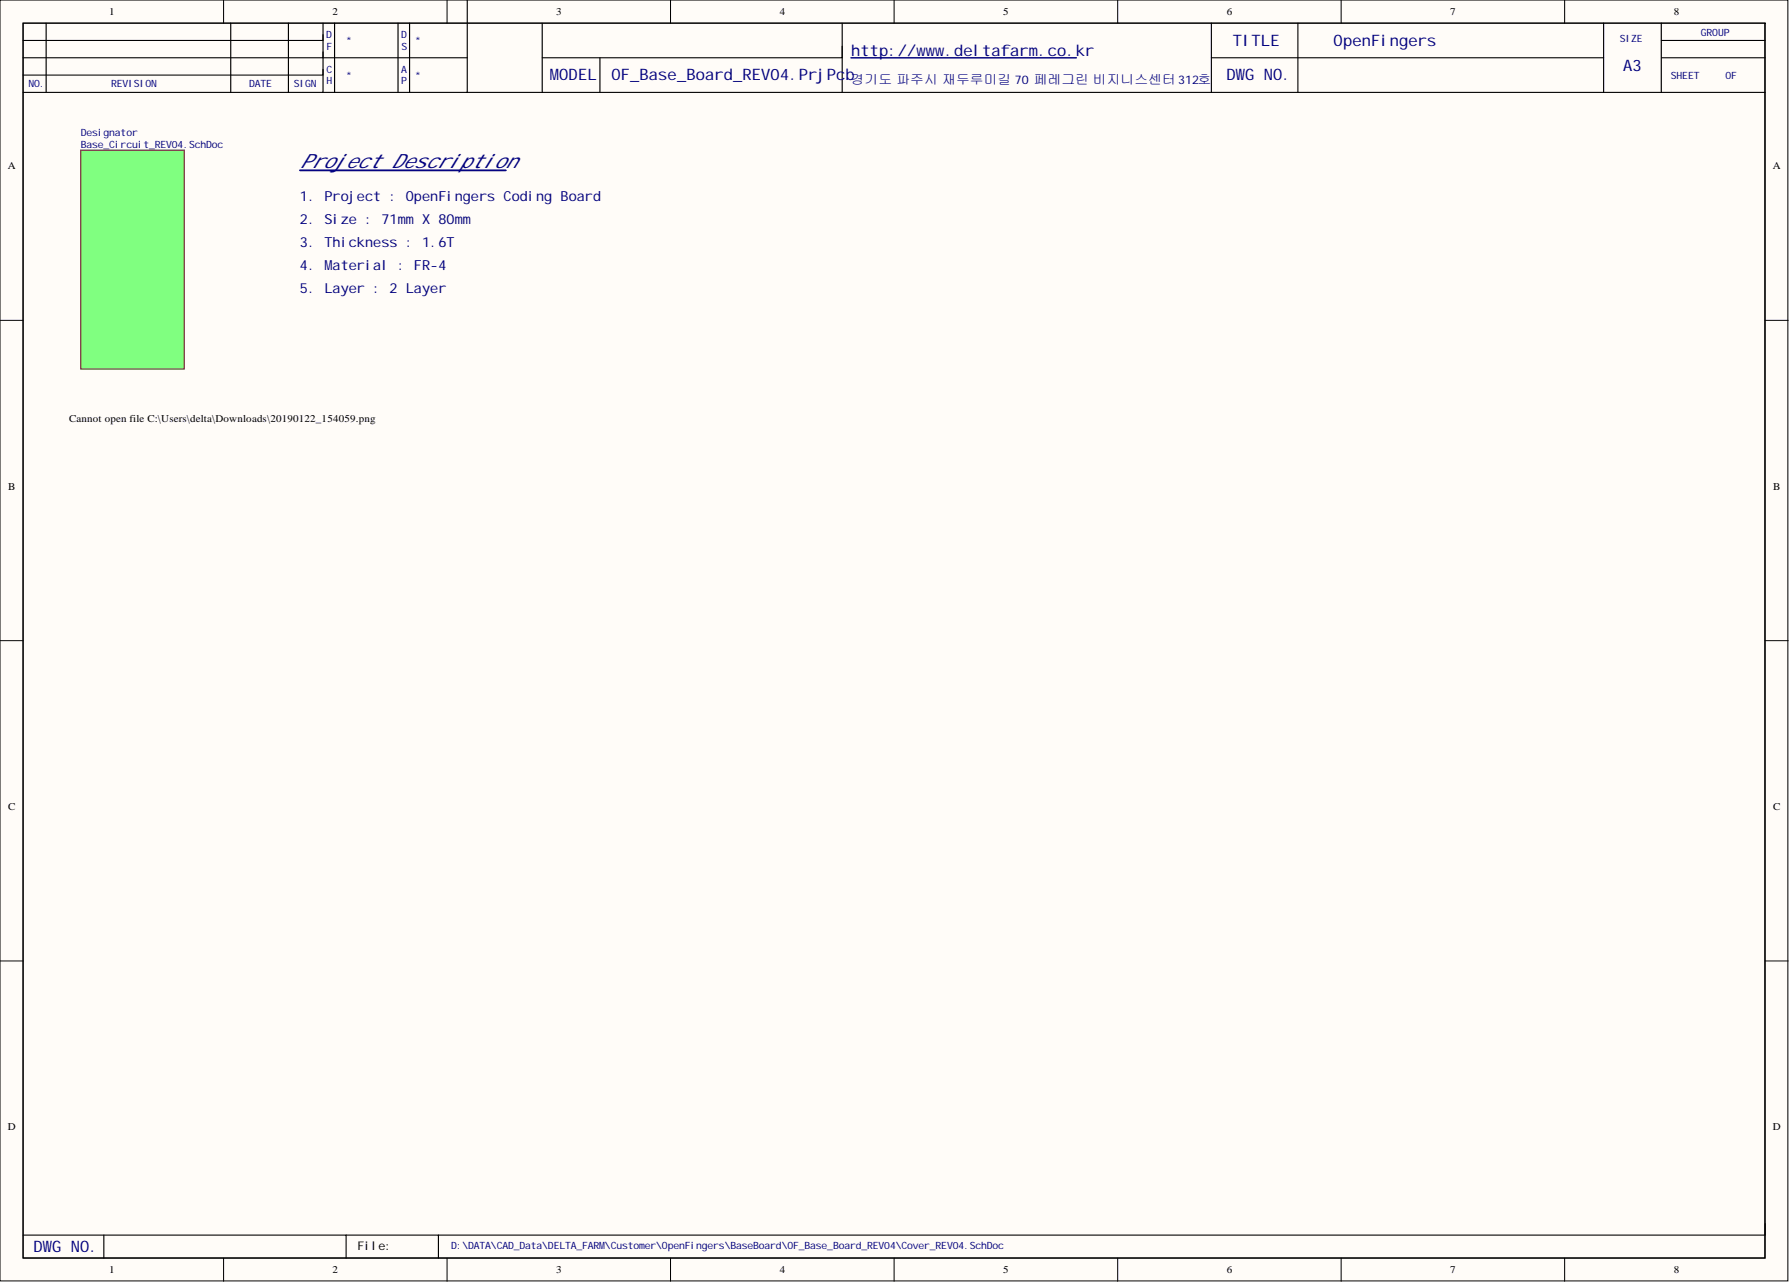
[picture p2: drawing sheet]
<svg xmlns="http://www.w3.org/2000/svg" width="393mm" height="282mm" viewBox="0 0 393 282" stroke-linecap="round" stroke-linejoin="round" font-family="sans-serif">
<defs><g id="words">
<text font-size="4.3" fill="#000080" x="66" y="37">Project Description</text>
<g font-size="3.5" fill="#000080">
<text x="271.1" y="10.1">TITLE</text>
<text x="293.2" y="10.1">OpenFingers</text>
<text x="120.9" y="17.7">MODEL</text>
<text x="134.4" y="17.7">OF_Base_Board_REV04.PrjPc</text>
<text x="185.9" y="17.7">b</text>
<text x="187.1" y="12.4">http://www.deltafarm.co.kr</text>
<text x="269.6" y="17.7">DWG NO.</text>
<text x="356.9" y="15.7">A3</text>
<text x="7.4" y="275.3">DWG NO.</text>
</g>
<g font-size="3" fill="#000080">
<text x="66" y="44.2">1. Project : OpenFingers Coding Board</text>
<text x="66" y="49.2">2. Size : 71mm X 80mm</text>
<text x="66" y="54.3">3. Thickness : 1.6T</text>
<text x="66" y="59.4">4. Material : FR-4</text>
<text x="66" y="64.5">5. Layer : 2 Layer</text>
</g>
<text font-size="2.9" fill="#000080" x="187" y="18.4">경기도 파주시 재두루미길 70 페레그린 비지니스센터 312호</text>
<text font-size="2.6" x="78.6" y="274.9">File:</text>
<g font-size="2.3">
<text x="24" y="3.3">1</text>
<text x="73.1" y="3.3">2</text>
<text x="122.3" y="3.3">3</text>
<text x="171.5" y="3.3">4</text>
<text x="220.6" y="3.3">5</text>
<text x="269.7" y="3.3">6</text>
<text x="318.9" y="3.3">7</text>
<text x="368.1" y="3.3">8</text>
<text x="1.7" y="37.2">A</text>
<text x="389.8" y="37.2">A</text>
<text x="15.2" y="92.8">Cannot open file C:\Users\delta\Downloads\20190122_154059.png</text>
<text x="1.8" y="107.7">B</text>
<text x="389.9" y="107.7">B</text>
<text x="1.8" y="178.1">C</text>
<text x="389.9" y="178.1">C</text>
<text x="1.7" y="248.5">D</text>
<text x="389.8" y="248.5">D</text>
<text x="24" y="279.9">1</text>
<text x="73.1" y="279.9">2</text>
<text x="122.3" y="279.9">3</text>
<text x="171.5" y="279.9">4</text>
<text x="220.6" y="279.9">5</text>
<text x="269.7" y="279.9">6</text>
<text x="318.9" y="279.9">7</text>
<text x="368.1" y="279.9">8</text>
</g>
<g font-size="2.2" fill="#000080">
<text x="71.7" y="8.4">D</text>
<text x="71.8" y="10.9">F</text>
<text x="76.1" y="9.7">*</text>
<text x="88.2" y="8.4">D</text>
<text x="88.3" y="10.9">S</text>
<text x="91.3" y="9.7">*</text>
<text x="356.1" y="9.1">SIZE</text>
<text x="374" y="7.9">GROUP</text>
<text x="71.8" y="16">C</text>
<text x="76.1" y="17.3">*</text>
<text x="88.2" y="16">A</text>
<text x="91.3" y="17.3">*</text>
<text x="367.4" y="17.3">SHEET</text>
<text x="379.4" y="17.3">OF</text>
<text x="6.3" y="19">NO.</text>
<text x="24.4" y="19">REVISION</text>
<text x="54.8" y="19">DATE</text>
<text x="64.6" y="19">SIGN</text>
<text x="71.8" y="18.5">H</text>
<text x="88.2" y="18.5">P</text>
<text x="17.8" y="30">Designator</text>
<text x="17.8" y="32.5">Base_Circuit_REV04.SchDoc</text>
<text x="99.2" y="274.6">D:\DATA\CAD_Data\DELTA_FARM\Customer\OpenFingers\BaseBoard\OF_Base_Board_REV04\Cover_REV04.SchDoc</text>
</g>
</g></defs>
<g fill="#fffcf8" stroke="#000" stroke-width=".22">
<path d="M0 0h393.1v281.6h-393.1z"/>
<path d="M5.1 5.1h382.9v271.5h-382.9z"/>
</g>
<g fill="none" stroke="#000" stroke-width=".22">
<path d="M49.2 0v5.1M98.3 0v5.1M147.4 0v5.1M196.6 0v5.1M245.7 0v5.1M294.9 0v5.1M344 0v5.1M0 70.4h5.1M388.1 70.4h5.1M0 140.9h5.1M388.1 140.9h5.1M0 211.3h5.1"/>
<path d="M388.1 211.3h5.1M49.2 276.6v5.1M98.3 276.6v5.1M147.4 276.6v5.1M196.6 276.6v5.1M245.7 276.6v5.1M294.9 276.6v5.1M344 276.6v5.1"/>
</g>
<g fill="none" stroke="#000" stroke-width=".25">
<path d="M5.1 5.1h383v271.5h-383zM10.1 5.1v15.2M50.7 5.1v15.2M63.4 5.1v15.2M71 5.1v3.8h-65.9M71 7.6v5.1h-65.9M71 11.4v5.1h-65.9M71 15.2v5.1h-65.9M71 12.7h31.7M73.6 5.1v15.2M87.5 5.1v15.2M90 5.1v15.2"/>
<path d="M102.7 0v20.3h-31.7M119.2 5.1v15.2M131.9 12.7v7.6M185.2 5.1v7.6h-66M185.2 10.2v10.1M266.3 12.7h86.3M266.3 5.1v15.2M285.4 5.1v15.2M352.6 5.1v15.2M365.3 12.7h22.8M365.3 5.1v15.2M365.3 8.9h22.8"/>
<path d="M102.7 20.3h285.4M5.1 271.6h71v5M22.8 271.6v5M76.1 271.6h20.3v5M388.1 269v2.6h-291.7"/>
</g>
<path d="M187.1 12.7h49.6" fill="none" stroke="#000080" stroke-width=".33"/>
<path d="M17.8 33h22.7v48.1h-22.7z" fill="#80ff80" stroke="#800000" stroke-width=".22"/>
<path d="M66 37.5h45.2" fill="none" stroke="#000080" stroke-width=".41"/>
<use href="#words"/>
</svg>
